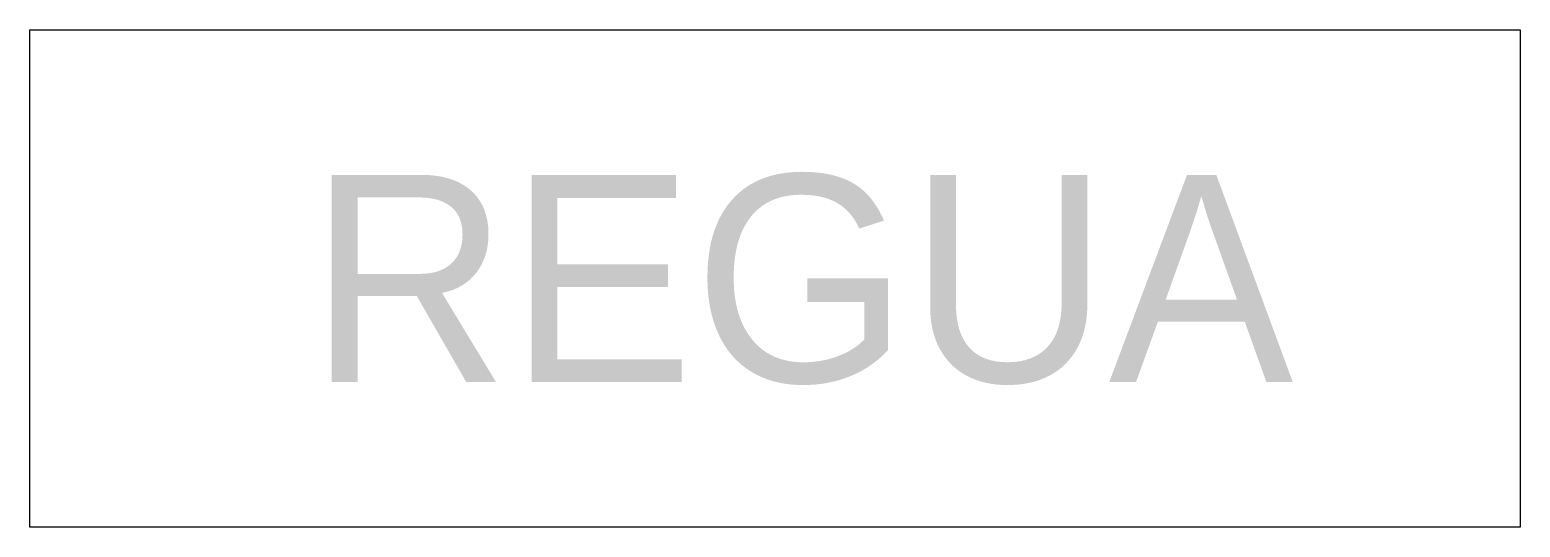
# Model space of a CAD drawing. Header units: millimetres. Extents: x 208 to 226, y 184.2 to 190.2.
import ezdxf
from ezdxf.enums import TextEntityAlignment as Align

# ---------------------------------------------------------------- set-up
doc = ezdxf.new("R2010")
doc.units = ezdxf.units.MM
doc.header["$MEASUREMENT"] = 0
doc.layers.get('0').update_dxf_attribs({"linetype": 'CONTINUOUS'})
doc.styles.add('INTL_ISO', font='intl_iso.shx')

msp = doc.modelspace()

# ---------------------------------------------------------------- linework, layer by layer
at = {"color": 3, "linetype": 'Continuous'}
msp.add_lwpolyline([(208, 190.184), (226, 190.184), (226, 184.184), (208, 184.184)], close=True, dxfattribs=at)

# ---------------------------------------------------------------- texts
at = {"color": 7, "linetype": 'Continuous', "style": 'INTL_ISO'}
msp.add_attdef('REGUA', text='', height=2.5, dxfattribs=at).set_placement((217.316, 187.184), align=Align.MIDDLE_CENTER)

doc.saveas('drawing.dxf')
